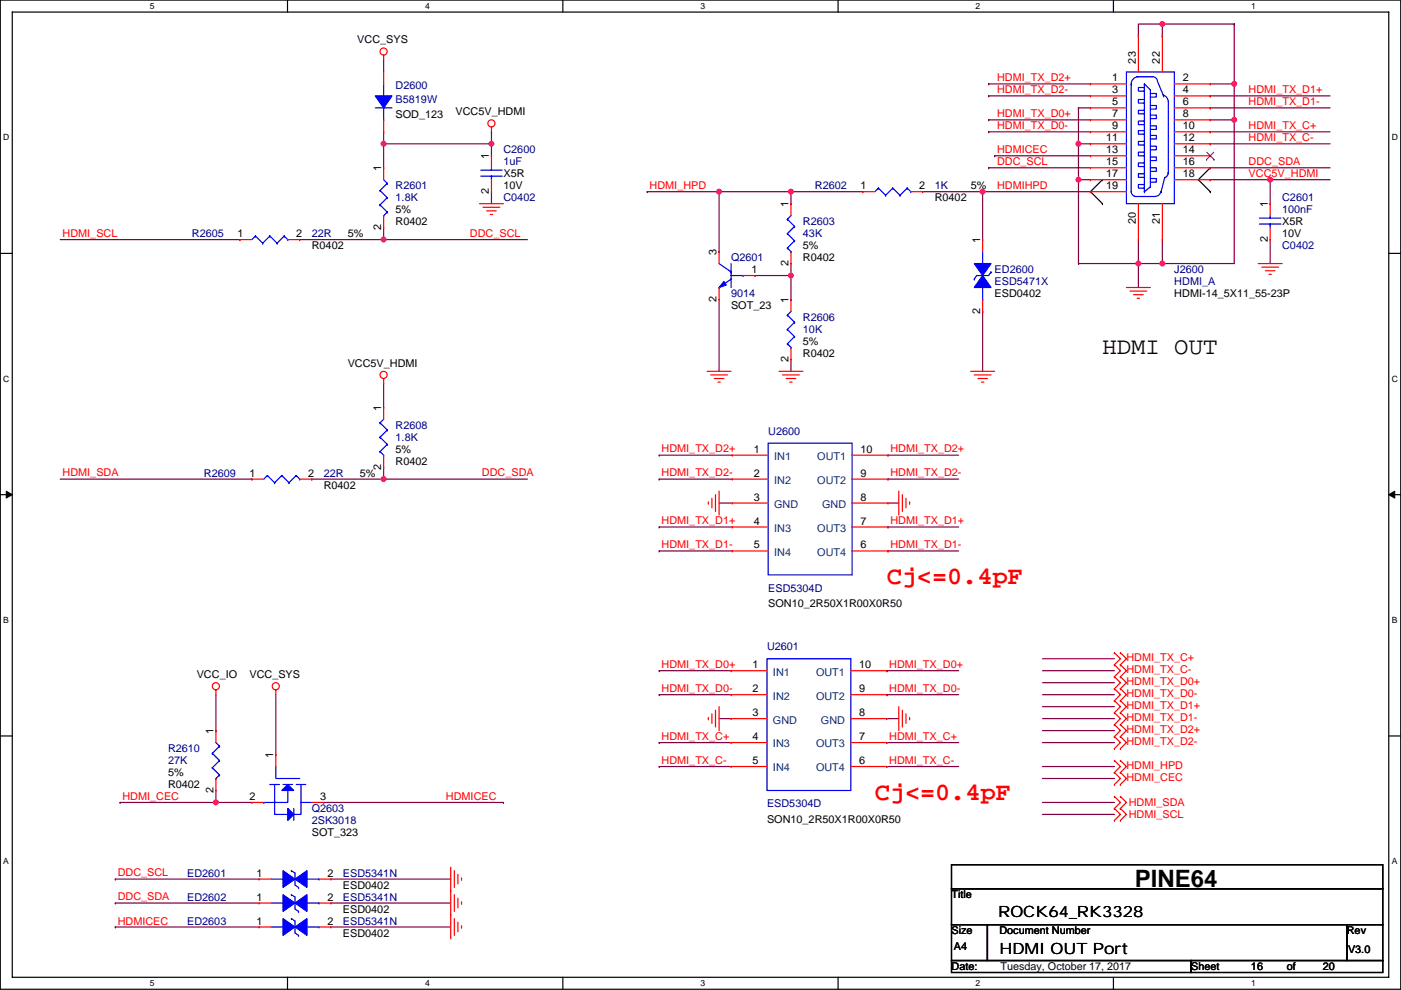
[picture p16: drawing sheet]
<svg xmlns="http://www.w3.org/2000/svg" width="297mm" height="210mm" viewBox="0 0 297 210" stroke-linecap="round" stroke-linejoin="round" font-family="sans-serif">
<defs><g id="words">
<g font-size="5.3" fill="#f00">
<text x="188" y="123.9">Cj&lt;=0.4pF</text>
<text x="185.5" y="169.6">Cj&lt;=0.4pF</text>
</g>
<g font-size="5.1">
<text x="233.7" y="75.2">HDMI OUT</text>
<text x="240.6" y="188.1">PINE64</text>
</g>
<g font-size="3.3">
<text x="211.6" y="194.4">ROCK64_RK3328</text>
<text x="211.9" y="202.3">HDMI OUT Port</text>
</g>
<g font-size="2.3">
<text x="75.8" y="9.2">VCC_SYS</text>
<text x="235.8" y="17.3">1</text>
<text x="240.8" y="13.5" transform="rotate(-90 240.8 13.5)">23</text>
<text x="245.9" y="13.5" transform="rotate(-90 245.9 13.5)">22</text>
<text x="250.8" y="17.3">2</text>
<text x="235.8" y="19.8">3</text>
<text x="235.8" y="22.4">5</text>
<text x="250.8" y="19.8">4</text>
<text x="250.8" y="22.4">6</text>
<text x="83.9" y="24.9">SOD_123</text>
<text x="96.6" y="24.4">VCC5V_HDMI</text>
<text x="234.5" y="30">11</text>
<text x="235.8" y="24.9">7</text>
<text x="235.8" y="27.4">9</text>
<text x="250.8" y="24.9">8</text>
<text x="250.8" y="27.4">10</text>
<text x="250.8" y="30">12</text>
<text x="103.7" y="33.8" transform="rotate(-90 103.7 33.8)">1</text>
<text x="234.5" y="32.5">13</text>
<text x="234.5" y="35.1">15</text>
<text x="250.8" y="32.5">14</text>
<text x="250.8" y="35.1">16</text>
<text x="80.8" y="36.3" transform="rotate(-90 80.8 36.3)">1</text>
<text x="103.7" y="41.2" transform="rotate(-90 103.7 41.2)">2</text>
<text x="106.7" y="37.6">X5R</text>
<text x="106.7" y="40.2">10V</text>
<text x="182.4" y="40.1">1</text>
<text x="194.9" y="40.1">2</text>
<text x="205.8" y="40.2">5%</text>
<text x="234.5" y="37.6">17</text>
<text x="234.5" y="40.1">19</text>
<text x="250.8" y="37.6">18</text>
<text x="83.9" y="47.8">R0402</text>
<text x="83.9" y="45.3">5%</text>
<text x="167.2" y="44" transform="rotate(-90 167.2 44)">1</text>
<text x="198.2" y="42.7">R0402</text>
<text x="240.8" y="47.6" transform="rotate(-90 240.8 47.6)">20</text>
<text x="245.9" y="47.6" transform="rotate(-90 245.9 47.6)">21</text>
<text x="268.8" y="44" transform="rotate(-90 268.8 44)">1</text>
<text x="271.8" y="47.8">X5R</text>
<text x="50.4" y="50.3">1</text>
<text x="62.8" y="50.3">2</text>
<text x="66.1" y="52.9">R0402</text>
<text x="73.7" y="50.3">5%</text>
<text x="80.8" y="48.8" transform="rotate(-90 80.8 48.8)">2</text>
<text x="170.2" y="52.9">5%</text>
<text x="207.8" y="51.6" transform="rotate(-90 207.8 51.6)">1</text>
<text x="268.8" y="51.4" transform="rotate(-90 268.8 51.4)">2</text>
<text x="271.8" y="50.3">10V</text>
<text x="151.9" y="54.1" transform="rotate(-90 151.9 54.1)">3</text>
<text x="159.3" y="57.9">1</text>
<text x="167.2" y="56.4" transform="rotate(-90 167.2 56.4)">2</text>
<text x="170.2" y="55.4">R0402</text>
<text x="151.9" y="64.1" transform="rotate(-90 151.9 64.1)">2</text>
<text x="155" y="65.6">SOT_23</text>
<text x="167.2" y="64.3" transform="rotate(-90 167.2 64.3)">1</text>
<text x="210.9" y="63">ESD0402</text>
<text x="249" y="63">HDMI-14_5X11_55-23P</text>
<text x="207.8" y="66.6" transform="rotate(-90 207.8 66.6)">2</text>
<text x="73.7" y="77.8">VCC5V_HDMI</text>
<text x="167.2" y="76.8" transform="rotate(-90 167.2 76.8)">2</text>
<text x="170.2" y="75.7">R0402</text>
<text x="170.2" y="73.2">5%</text>
<text x="80.8" y="87.1" transform="rotate(-90 80.8 87.1)">1</text>
<text x="52.9" y="101.1">1</text>
<text x="65.3" y="101.1">2</text>
<text x="76.3" y="101.1">5%</text>
<text x="80.8" y="99.6" transform="rotate(-90 80.8 99.6)">2</text>
<text x="83.9" y="98.6">R0402</text>
<text x="83.9" y="96.1">5%</text>
<text x="159.8" y="96">1</text>
<text x="159.8" y="101.1">2</text>
<text x="182.4" y="96">10</text>
<text x="182.4" y="101.1">9</text>
<text x="68.6" y="103.7">R0402</text>
<text x="159.8" y="106.2">3</text>
<text x="182.4" y="106.2">8</text>
<text x="159.8" y="111.3">4</text>
<text x="182.4" y="111.3">7</text>
<text x="159.8" y="116.3">5</text>
<text x="182.4" y="116.3">6</text>
<text x="162.9" y="128.8">SON10_2R50X1R00X0R50</text>
<text x="41.7" y="143.8">VCC_IO</text>
<text x="52.9" y="143.8">VCC_SYS</text>
<text x="159.6" y="141.7">1</text>
<text x="182.2" y="141.7">10</text>
<text x="159.6" y="146.8">2</text>
<text x="182.2" y="146.8">9</text>
<text x="45.3" y="155.7" transform="rotate(-90 45.3 155.7)">1</text>
<text x="159.6" y="151.9">3</text>
<text x="182.2" y="151.9">8</text>
<text x="58" y="160.8" transform="rotate(-90 58 160.8)">1</text>
<text x="159.6" y="157">4</text>
<text x="182.2" y="157">7</text>
<text x="35.6" y="167.2">R0402</text>
<text x="35.6" y="164.6">5%</text>
<text x="159.6" y="162.1">5</text>
<text x="182.2" y="162.1">6</text>
<text x="45.3" y="168.2" transform="rotate(-90 45.3 168.2)">2</text>
<text x="52.9" y="169.7">2</text>
<text x="67.9" y="169.7">3</text>
<text x="66.1" y="177.3">SOT_323</text>
<text x="162.6" y="174.5">SON10_2R50X1R00X0R50</text>
<text x="54.4" y="185.9">1</text>
<text x="69.4" y="185.9">2</text>
<text x="54.4" y="191">1</text>
<text x="69.4" y="191">2</text>
<text x="72.7" y="188.5">ESD0402</text>
<text x="201.7" y="190.5">Title</text>
<text x="54.4" y="196.1">1</text>
<text x="69.4" y="196.1">2</text>
<text x="72.7" y="193.6">ESD0402</text>
<text x="72.7" y="198.7">ESD0402</text>
<text x="201.7" y="198.2">Size</text>
<text x="202.2" y="201.5">A4</text>
<text x="211.9" y="198.2">Document Number</text>
<text x="285.6" y="198.2">Rev</text>
<text x="285.8" y="202.2">V3.0</text>
<text x="201.7" y="205.8">Date:</text>
<text x="212.2" y="205.8">Tuesday, October 17, 2017</text>
<text x="252.5" y="205.8">Sheet</text>
<text x="265.2" y="205.8">16</text>
<text x="272.9" y="205.8">of</text>
<text x="280.5" y="205.8">20</text>
</g>
<g font-size="2.3" fill="#f00">
<text x="211.4" y="17.2">HDMI_TX_D2+</text>
<text x="211.4" y="19.7">HDMI_TX_D2-</text>
<text x="264.7" y="19.7">HDMI_TX_D1+</text>
<text x="264.7" y="22.3">HDMI_TX_D1-</text>
<text x="211.4" y="24.8">HDMI_TX_D0+</text>
<text x="211.4" y="27.3">HDMI_TX_D0-</text>
<text x="264.7" y="29.9">HDMI_TX_C-</text>
<text x="264.7" y="27.3">HDMI_TX_C+</text>
<text x="211.4" y="32.5">HDMICEC</text>
<text x="211.4" y="35">DDC_SCL</text>
<text x="264.7" y="35">DDC_SDA</text>
<text x="137.7" y="40">HDMI_HPD</text>
<text x="211.4" y="40.2">HDMIHPD</text>
<text x="264.7" y="37.5">VCC5V_HDMI</text>
<text x="13.3" y="50.2">HDMI_SCL</text>
<text x="99.6" y="50.2">DDC_SCL</text>
<text x="140.3" y="95.9">HDMI_TX_D2+</text>
<text x="188.8" y="95.9">HDMI_TX_D2+</text>
<text x="13.3" y="101">HDMI_SDA</text>
<text x="102.2" y="101">DDC_SDA</text>
<text x="140.3" y="101">HDMI_TX_D2-</text>
<text x="188.8" y="101">HDMI_TX_D2-</text>
<text x="140.3" y="111.2">HDMI_TX_D1+</text>
<text x="188.8" y="111.2">HDMI_TX_D1+</text>
<text x="140.3" y="116.2">HDMI_TX_D1-</text>
<text x="188.8" y="116.2">HDMI_TX_D1-</text>
<text x="140.3" y="141.6">HDMI_TX_D0+</text>
<text x="188.5" y="141.6">HDMI_TX_D0+</text>
<text x="238.8" y="140.3">HDMI_TX_C+</text>
<text x="238.8" y="142.8">HDMI_TX_C-</text>
<text x="140.3" y="146.7">HDMI_TX_D0-</text>
<text x="188.5" y="146.7">HDMI_TX_D0-</text>
<text x="238.8" y="145.3">HDMI_TX_D0+</text>
<text x="238.8" y="147.9">HDMI_TX_D0-</text>
<text x="238.8" y="150.4">HDMI_TX_D1+</text>
<text x="238.8" y="153">HDMI_TX_D1-</text>
<text x="238.8" y="155.5">HDMI_TX_D2+</text>
<text x="140.3" y="156.9">HDMI_TX_C+</text>
<text x="140.3" y="162">HDMI_TX_C-</text>
<text x="188.5" y="162">HDMI_TX_C-</text>
<text x="188.5" y="156.9">HDMI_TX_C+</text>
<text x="238.8" y="158">HDMI_TX_D2-</text>
<text x="238.8" y="163.1">HDMI_HPD</text>
<text x="238.8" y="165.7">HDMI_CEC</text>
<text x="26" y="169.6">HDMI_CEC</text>
<text x="94.5" y="169.7">HDMICEC</text>
<text x="239.3" y="171">HDMI_SDA</text>
<text x="239.3" y="173.5">HDMI_SCL</text>
<text x="25" y="185.8">DDC_SCL</text>
<text x="25" y="190.9">DDC_SDA</text>
<text x="25" y="196.1">HDMICEC</text>
</g>
<g font-size="2.3" fill="#000080">
<text x="83.9" y="18.8">D2600</text>
<text x="83.9" y="21.9">B5819W</text>
<text x="106.7" y="32.6">C2600</text>
<text x="106.7" y="35.1">1uF</text>
<text x="83.9" y="40.2">R2601</text>
<text x="172.8" y="40.2">R2602</text>
<text x="198.2" y="40.2">1K</text>
<text x="83.9" y="42.7">1.8K</text>
<text x="106.7" y="42.7">C0402</text>
<text x="170.2" y="47.8">R2603</text>
<text x="271.8" y="42.7">C2601</text>
<text x="271.8" y="45.3">100nF</text>
<text x="40.7" y="50.3">R2605</text>
<text x="66.1" y="50.3">22R</text>
<text x="170.2" y="50.3">43K</text>
<text x="271.8" y="52.9">C0402</text>
<text x="155" y="55.4">Q2601</text>
<text x="210.9" y="58">ED2600</text>
<text x="249" y="58">J2600</text>
<text x="155" y="63">9014</text>
<text x="210.9" y="60.5">ESD5471X</text>
<text x="249" y="60.5">HDMI_A</text>
<text x="170.2" y="68.1">R2606</text>
<text x="170.2" y="70.7">10K</text>
<text x="83.9" y="91">R2608</text>
<text x="83.9" y="93.5">1.8K</text>
<text x="162.9" y="92.2">U2600</text>
<text x="43.2" y="101.1">R2609</text>
<text x="68.6" y="101.1">22R</text>
<text x="162.9" y="125.5">ESD5304D</text>
<text x="162.6" y="138">U2601</text>
<text x="35.6" y="159.6">R2610</text>
<text x="35.6" y="162.1">27K</text>
<text x="66.1" y="172.3">Q2603</text>
<text x="162.6" y="171.2">ESD5304D</text>
<text x="66.1" y="174.8">2SK3018</text>
<text x="39.7" y="186">ED2601</text>
<text x="72.7" y="186">ESD5341N</text>
<text x="39.7" y="191.1">ED2602</text>
<text x="72.7" y="191.1">ESD5341N</text>
<text x="39.7" y="196.1">ED2603</text>
<text x="72.7" y="196.1">ESD5341N</text>
</g>
<g font-size="2.3" fill="#004080">
<text x="164.1" y="97.6">IN1</text>
<text x="173.3" y="97.6">OUT1</text>
<text x="164.1" y="102.7">IN2</text>
<text x="164.1" y="107.7">GND</text>
<text x="173.3" y="102.7">OUT2</text>
<text x="174.3" y="107.7">GND</text>
<text x="164.1" y="112.8">IN3</text>
<text x="173.3" y="112.8">OUT3</text>
<text x="164.1" y="117.9">IN4</text>
<text x="173.3" y="117.9">OUT4</text>
<text x="163.9" y="143.3">IN1</text>
<text x="173" y="143.3">OUT1</text>
<text x="163.9" y="148.4">IN2</text>
<text x="173" y="148.4">OUT2</text>
<text x="163.9" y="153.5">GND</text>
<text x="174.1" y="153.5">GND</text>
<text x="163.9" y="158.5">IN3</text>
<text x="173" y="158.5">OUT3</text>
<text x="163.9" y="163.6">IN4</text>
<text x="173" y="163.6">OUT4</text>
</g>
<g font-size="1.8">
<text x="31.8" y="1.9">5</text>
<text x="90.1" y="1.9">4</text>
<text x="148.5" y="1.9">3</text>
<text x="206.9" y="1.9">2</text>
<text x="265.2" y="1.9">1</text>
<text x=".7" y="29.8">D</text>
<text x="295.1" y="29.8">D</text>
<text x=".7" y="81">C</text>
<text x="295.1" y="81">C</text>
<text x=".7" y="132.1">B</text>
<text x="295.1" y="132.1">B</text>
<text x=".7" y="183.3">A</text>
<text x="295.1" y="183.3">A</text>
<text x="31.8" y="209.2">5</text>
<text x="90.1" y="209.2">4</text>
<text x="148.5" y="209.2">3</text>
<text x="206.9" y="209.2">2</text>
<text x="265.2" y="209.2">1</text>
</g>
</g></defs>
<path d="M.1 0h296.9v209.8h-296.9zM2.6 2.6h291.8v204.7h-291.8z" fill="none" stroke="#000" stroke-width=".25"/>
<g fill="#fff">
<path d="M31.8 .3h1v2h-1z"/>
<path d="M31.8 207.5h1v2.1h-1z"/>
</g>
<path d="M61 0v2.6M61 207.3v2.5" fill="none" stroke="#000" stroke-width=".25"/>
<g fill="#fff">
<path d="M90.1 .3h1v2h-1z"/>
<path d="M90.1 207.5h1v2.1h-1z"/>
</g>
<path d="M119.3 0v2.6M119.3 207.3v2.5" fill="none" stroke="#000" stroke-width=".25"/>
<g fill="#fff">
<path d="M148.5 .3h1v2h-1z"/>
<path d="M148.5 207.5h1v2.1h-1z"/>
</g>
<path d="M177.7 0v2.6M177.7 207.3v2.5" fill="none" stroke="#000" stroke-width=".25"/>
<g fill="#fff">
<path d="M206.9 .3h1v2h-1z"/>
<path d="M206.9 207.5h1v2.1h-1z"/>
</g>
<path d="M236.1 0v2.6M236.1 207.3v2.5" fill="none" stroke="#000" stroke-width=".25"/>
<g fill="#fff">
<path d="M265.2 .3h1v2h-1z"/>
<path d="M265.2 207.5h1v2.1h-1z"/>
<path d="M.7 28.2h1.3v2h-1.3z"/>
<path d="M295.1 28.2h1.3v2h-1.3z"/>
<path d="M.7 79.3h1.3v2.1h-1.3z"/>
<path d="M295.1 79.3h1.3v2.1h-1.3z"/>
</g>
<path d="M.1 53.7h2.5M294.4 53.7h2.6" fill="none" stroke="#000" stroke-width=".25"/>
<g fill="#fff">
<path d="M.7 130.5h1.2v2h-1.2z"/>
<path d="M295.1 130.5h1.2v2h-1.2z"/>
</g>
<path d="M.1 104.9h2.5M294.4 104.9h2.6" fill="none" stroke="#000" stroke-width=".25"/>
<path d="M1.3 104.2l1.3 .7-1.3 .7zM294.4 104.9l1.3-.7v1.4z" fill="#000" stroke="#000" stroke-width=".21"/>
<g fill="#fff">
<path d="M.7 181.7h1.2v2h-1.2z"/>
<path d="M295.1 181.7h1.2v2h-1.2z"/>
</g>
<g fill="none" stroke="#000" stroke-width=".25">
<path d="M233.7 38.1h.1M233.7 38.1l-2.5 2.6 2.5 2.5M256.6 35.6h.1M256.6 35.6l-2.5 2.5 2.5 2.6M233.7 43.2h.1M256.6 40.7h.1M.1 156.1h2.5M294.4 156.1h2.6M201.7 183.4h91.5v5.1h-91.5zM201.7 188.5h91.5v7.6h-91.5zM201.7 196.1h7.7v7.6h-7.7zM209.4 196.1h76.2v7.6h-76.2z"/>
<path d="M285.6 196.1h7.6v7.6h-7.6zM201.7 203.7h50.8v2.6h-50.8zM252.5 203.7h40.7v2.6h-40.7z"/>
</g>
<g fill="none" stroke="#800040" stroke-width=".25">
<path d="M81.3 12.7v2.6M209.6 17.8h.1M209.6 17.8h21.6M241.4 7.6v-2.5h5v2.5M246.4 5.1h15.3M246.4 7.6h.1M256.6 17.8h5.1M261.7 17.8v7.6M261.7 5.1h.1M261.7 5.1v12.7M81.3 30.5h.1M81.3 30.5v5.1"/>
<path d="M81.3 30.5h22.9M81.3 28v2.5M104.2 28h.1M104.2 30.5v2.5M104.2 28v2.5M209.6 25.4h.1M209.6 20.3h.1M209.6 28h.1M209.6 35.6h.1M209.6 25.4h21.6M209.6 20.3h21.6M209.6 35.6h21.6"/>
<path d="M209.6 28h21.6M210.9 33h.1M210.9 33h20.3M228.7 22.9h.1M228.7 38.1h2.5M228.7 22.9h2.5M228.7 30.5h2.5M228.7 30.5v7.6M228.7 22.9v7.6M228.7 38.1v17.8M256.6 30.5h.1M256.6 35.6h.1"/>
<path d="M256.6 20.3h.1M256.6 28h.1M256.6 38.1h.1M256.6 22.9h.1M256.6 25.4h5.1M256.6 30.5h25.4M256.6 20.3h25.4M256.6 35.6h25.4M256.6 28h25.4M256.6 38.1h12.7M256.6 22.9h25.4M261.7 25.4h.1"/>
<path d="M261.7 25.4v30.5h-15.3M269.3 38.1h12.7M269.3 38.1v5.1M12.8 50.8h38.1M50.9 50.8h.1M63.6 50.8h48.2M81.3 50.8h.1M81.3 48.3v2.5M104.2 40.7v2.5M137.2 40.7h30.5M137.2 40.7h.1M152.5 40.7v12.7"/>
<path d="M160.1 58.4h.1M160.1 58.4h7.6M167.7 55.9v2.5M167.7 58.4v5.1M167.7 40.7v2.5M167.7 40.7h.1M167.7 40.7h15.2M195.6 40.7h12.7M208.3 40.7h.1M208.3 40.7v10.1M208.3 40.7h22.9M228.7 55.9h.1"/>
<path d="M228.7 55.9h12.7M241.4 55.9v5.1M241.4 55.9h5M241.4 55.9h.1M241.4 50.8v5.1M246.4 55.9h.1M246.4 50.8v5.1M269.3 50.8v5.1M152.5 63.5v15.3M167.7 76.2v2.6M208.3 66.1h.1M208.3 66.1v12.7"/>
<path d="M81.3 81.3v5.1M81.3 99.1v2.5M139.8 96.5h.1M139.8 96.5h15.5M188.3 96.5h.1M188.3 96.5h15M12.8 101.6h40.6M53.4 101.6h.1M66.1 101.6h.1M66.1 101.6h45.7M81.3 101.6h.1M139.8 101.6h.1"/>
<path d="M139.8 111.8h.1M139.8 116.9h.1M139.8 101.6h15.5M139.8 111.8h15.5M139.8 116.9h15.5M152.5 106.7h2.8M188.3 101.6h.1M188.3 116.9h.1M188.3 111.8h.1M188.3 106.7h2.3M188.3 101.6h15M188.3 111.8h15"/>
<path d="M188.3 116.9h15M221 139.7h15.3M45.8 147.3v7.7M58.5 147.3v12.7M139.8 157.5h.1M139.8 147.3h.1M139.8 142.3h.1M139.8 157.5h15.2M139.8 147.3h15.2M139.8 142.3h15.2M152.5 152.4h2.5M188 157.5h.1"/>
<path d="M188 152.4h2.6M188 142.3h.1M188 147.3h.1M188 157.5h15.3M188 147.3h15.3M188 142.3h15.3M221 152.4h15.3M221 149.9h15.3M221 142.3h15.3M221 144.8h15.3M221 157.5h15.3M221 147.3h15.3"/>
<path d="M221 155h15.3M25.5 170.2h.1M25.5 170.2h20.3M45.8 167.7v2.5M45.8 170.2h7.6M68.6 170.2h38.1M106.7 170.2h.1M139.8 162.6h.1M139.8 162.6h15.2M188 162.6h.1M188 162.6h15.3M221 162.6h15.3"/>
<path d="M221 165.1h15.3M221 170.2h15.3M221 172.7h15.3M24.4 186.5h.1M24.4 191.5h.1M24.4 196.6h.1M24.4 186.5h30.5M24.4 191.5h30.5M24.4 196.6h30.5M70.2 186.5h25.4M70.2 191.5h25.4M70.2 196.6h25.4"/>
</g>
<g fill="#f0f" stroke="#f0f" stroke-width=".25">
<circle cx="228.6" cy="38.1" r=".5"/>
<circle cx="261.7" cy="25.4" r=".5"/>
<circle cx="228.6" cy="30.5" r=".5"/>
<circle cx="269.3" cy="38.1" r=".5"/>
<circle cx="246.4" cy="55.9" r=".5"/>
<circle cx="241.3" cy="55.9" r=".5"/>
<circle cx="261.7" cy="17.8" r=".5"/>
<circle cx="246.4" cy="5.1" r=".5"/>
<circle cx="167.7" cy="58.4" r=".5"/>
<circle cx="167.7" cy="40.6" r=".5"/>
<circle cx="152.4" cy="40.6" r=".5"/>
<circle cx="208.3" cy="40.6" r=".5"/>
<circle cx="81.3" cy="30.5" r=".5"/>
<circle cx="104.2" cy="30.5" r=".5"/>
<circle cx="81.3" cy="50.8" r=".5"/>
<circle cx="81.3" cy="101.6" r=".5"/>
<circle cx="45.8" cy="170.2" r=".5"/>
</g>
<g fill="none" stroke="#f00" stroke-width=".25">
<path d="M81.3 11.7v1M81.3 15.3v2.5M231.2 17.8h.1M231.2 17.8h7.6M241.4 7.6h.1M241.4 7.6v7.7M246.4 7.6h.1M246.4 7.6v7.7M249 17.8h7.6M256.6 17.8h.1M81.3 35.6h.1M81.3 28h.1"/>
<path d="M81.3 25.4v2.6M81.3 35.6v2.5M104.2 26.9v1.1M104.2 33h.1M104.2 33v2.6M104.2 38.1v2.6M231.2 20.3h.1M231.2 22.9h.1M231.2 25.4h.1M231.2 28h.1M231.2 30.5h.1M231.2 33h.1"/>
<path d="M231.2 35.6h.1M231.2 38.1h.1M231.2 20.3h7.6M231.2 22.9h7.6M231.2 25.4h7.6M231.2 28h7.6M231.2 30.5h7.6M231.2 33h7.6M231.2 35.6h7.6M231.2 38.1h7.6M249 20.3h7.6M249 22.9h7.6"/>
<path d="M249 25.4h7.6M249 28h7.6M249 30.5h7.6M249 33h7.6M249 35.6h7.6M249 38.1h7.6M256.6 20.3h.1M256.6 22.9h.1M256.6 25.4h.1M256.6 28h.1M256.6 30.5h.1M256.6 33h.1"/>
<path d="M256.6 35.6h.1M256.6 38.1h.1M50.9 50.8h.1M50.9 50.8h2.5M61 50.8h2.6M63.6 50.8h.1M81.3 48.3h.1M81.3 45.7v2.6M101.7 43.2h5M102.4 44h3.6M103.2 44.7h2M103.9 45.5h.6"/>
<path d="M104.2 40.7h.1M152.5 53.4h.1M152.5 53.4v2.5M157.5 58.4h2.6M160.1 58.4h.1M167.7 43.2h.1M167.7 55.9h.1M167.7 43.2v2.5M167.7 53.4v2.5M182.9 40.7h.1M182.9 40.7h2.6M193.1 40.7h2.5"/>
<path d="M195.6 40.7h.1M208.3 50.8h.1M208.3 50.8v2.6M231.2 40.7h.1M231.2 40.7h7.6M241.4 50.8h.1M241.4 43.2v7.6M246.4 50.8h.1M246.4 43.2v7.6M266.8 55.9h5M267.5 56.7h3.6M268.3 57.4h2"/>
<path d="M269 58.2h.6M269.3 43.2h.1M269.3 50.8h.1M269.3 43.2v2.5M269.3 48.3v2.5M149.9 78.8h5.1M150.7 79.5h3.5M152.5 63.5h.1M152.5 61v2.5M165.2 78.8h5M165.9 79.5h3.6M167.7 63.5h.1"/>
<path d="M167.7 76.2h.1M167.7 63.5v2.6M167.7 73.7v2.5M205.8 78.8h5.1M206.6 79.5h3.5M208.3 66.1h.1M208.3 63.5v2.6M238.8 61h5.1M239.6 61.7h3.5M240.3 62.5h2.1M241.1 63.3h.5M81.3 80.3v1"/>
<path d="M81.3 86.4h.1M81.3 99.1h.1M81.3 86.4v2.5M81.3 96.5v2.6M151.4 80.3h2.1M152.2 81h.5M155.3 96.5h.1M155.3 96.5h7.6M166.7 80.3h2M167.4 81h.6M180.7 96.5h7.6M188.3 96.5h.1"/>
<path d="M207.3 80.3h2.1M208.1 81h.5M53.4 101.6h.1M53.4 101.6h2.5M63.6 101.6h2.5M66.1 101.6h.1M150.2 106.4v.6M150.9 105.7v2M151.7 104.9v3.6M152.5 104.2v5M155.3 101.6h.1M155.3 111.8h.1"/>
<path d="M155.3 116.9h.1M155.3 106.7h.1M155.3 101.6h7.6M155.3 111.8h7.6M155.3 116.9h7.6M155.3 106.7h7.6M180.7 101.6h7.6M180.7 111.8h7.6M180.7 116.9h7.6M180.7 106.7h7.6M188.3 101.6h.1M188.3 111.8h.1"/>
<path d="M188.3 116.9h.1M188.3 106.7h.1M190.6 104.2v5M191.3 104.9v3.6M192.1 105.7v2M192.8 106.4v.6M236.3 138.5h.1M236.3 138.5l1.2 1.2-1.2 1.3M237.5 138.5h.1M237.5 138.5l1.3 1.2-1.3 1.3M45.8 146.3v1M45.8 155h.1"/>
<path d="M45.8 155v2.5M58.5 146.3v1M150.2 152.2v.5M150.9 151.4v2M151.7 150.6v3.6M152.5 149.9v5.1M155 142.3h.1M155 147.3h.1M155 157.5h.1M155 152.4h.1M155 142.3h7.6M155 147.3h7.6"/>
<path d="M155 157.5h7.6M155 152.4h7.6M180.4 142.3h7.6M180.4 147.3h7.6M180.4 157.5h7.6M180.4 152.4h7.6M188 142.3h.1M188 147.3h.1M188 157.5h.1M188 152.4h.1M190.6 149.9v5.1M191.3 150.6v3.6"/>
<path d="M192.1 151.4v2M192.8 152.2v.5M236.3 141h.1M236.3 143.5h.1M236.3 146.1h.1M236.3 148.6h.1M236.3 151.2h.1M236.3 153.7h.1M236.3 156.2h.1M236.3 158.8h.1M236.3 141l1.2 1.3-1.2 1.2M236.3 143.5l1.2 1.3-1.2 1.3"/>
<path d="M236.3 146.1l1.2 1.2-1.2 1.3M236.3 148.6l1.2 1.3-1.2 1.3M236.3 151.2l1.2 1.2-1.2 1.3M236.3 153.7l1.2 1.3-1.2 1.2M236.3 156.2l1.2 1.3-1.2 1.3M237.5 141h.1M237.5 143.5h.1M237.5 146.1h.1M237.5 148.6h.1M237.5 151.2h.1M237.5 153.7h.1M237.5 156.2h.1"/>
<path d="M237.5 158.8h.1M237.5 141l1.3 1.3-1.3 1.2M237.5 143.5l1.3 1.3-1.3 1.3M237.5 146.1l1.3 1.2-1.3 1.3M237.5 148.6l1.3 1.3-1.3 1.3M237.5 151.2l1.3 1.2-1.3 1.3M237.5 153.7l1.3 1.3-1.3 1.2M237.5 156.2l1.3 1.3-1.3 1.3M45.8 167.7h.1M45.8 165.1v2.6M53.4 170.2h.1M53.4 170.2h2.5"/>
<path d="M58.5 160h.1M58.5 160v2.6M66.1 170.2h2.5M68.6 170.2h.1M155 162.6h.1M155 162.6h7.6M180.4 162.6h7.6M188 162.6h.1M236.3 163.9h.1M236.3 161.3h.1M236.3 166.4h.1M236.3 171.5h.1"/>
<path d="M236.3 168.9h.1M236.3 174h.1M236.3 161.3l1.2 1.3-1.2 1.3M236.3 163.9l1.2 1.2-1.2 1.3M236.3 168.9l1.2 1.3-1.2 1.3M236.3 171.5l1.2 1.2-1.2 1.3M237.5 163.9h.1M237.5 161.3h.1M237.5 166.4h.1M237.5 171.5h.1M237.5 168.9h.1M237.5 174h.1"/>
<path d="M237.5 161.3l1.3 1.3-1.3 1.3M237.5 163.9l1.3 1.2-1.3 1.3M237.5 168.9l1.3 1.3-1.3 1.3M237.5 171.5l1.3 1.2-1.3 1.3M54.9 191.5h.1M54.9 186.5h.1M54.9 196.6h.1M54.9 191.5h2.6M54.9 186.5h2.6M54.9 196.6h2.6M67.6 191.5h2.6M67.6 186.5h2.6"/>
<path d="M67.6 196.6h2.6M70.2 191.5h.1M70.2 186.5h.1M70.2 196.6h.1M95.6 183.9v15.3M96.3 184.7v3.5M96.3 189.8v3.5M96.3 194.8v3.6M97.1 185.4v2.1M97.1 190.5v2.1M97.1 195.6v2M97.9 186.2v.5"/>
<path d="M97.9 191.3v.5M97.9 196.4v.5"/>
<circle cx="81.3" cy="10.9" r=".76"/>
<circle cx="104.2" cy="26.2" r=".76"/>
<circle cx="81.3" cy="79.5" r=".76"/>
<circle cx="45.8" cy="145.5" r=".76"/>
<circle cx="58.5" cy="145.5" r=".76"/>
</g>
<g fill="none" stroke="#00f" stroke-width=".25">
<path d="M81.3 17.8v2.5M238.8 15.3h10.2v27.9h-10.2zM239.8 17.8v22.8a.98 .98 0 0 0 .8 1M241.1 16.3h3.3a1.01 1.01 0 0 1 1 1l1.3 3M241.3 16.3a1.51 1.51 0 0 0-1.4 1.7M242.6 17.8v22.9M242.6 17.8l1.3 1.3v20.5l-1.3 1.1M242.6 17.8h.1M242.6 18.6h-1.2v.7h1.2M243.9 19.8h1.3v.8h-1.3M79.6 22.9h3.5M81.3 25.4h.1"/>
<path d="M81.3 38.1l.8 .8M81.3 22.9v2.5M82.1 38.9h.1M82.1 38.9l-1.5 1.5M101.9 37.4h4.6M101.9 36.1h4.6M104.2 35.6v.5M104.2 37.4h.1M104.2 37.4v.7M186.2 39.9h.1M186.2 39.9l-.7 .8M186.2 39.9l1.6 1.5"/>
<path d="M189.3 39.9h.1M189.3 39.9l-1.5 1.5M189.3 39.9l1.5 1.5M192.3 39.9h.1M192.3 39.9l-1.5 1.5M192.3 39.9l.8 .8M242.6 21.1h-1.2v.8h1.2M242.6 23.4h-1.2v.8h1.2M242.6 25.7h-1.2v.7h1.2M242.6 27.7h-1.2v.8h1.2M242.6 30h-1.2v.8h1.2M242.6 32.3h-1.2v.7h1.2"/>
<path d="M242.6 34.6h-1.2v.7h1.2M242.6 36.9h-1.2v.7h1.2M242.6 39.1h-1.2v.8h1.2M243.9 22.4h1.3v.7h-1.3M243.9 24.4h1.3v.8h-1.3M243.9 26.7h1.3v.8h-1.3M243.9 28.7h1.3v.8h-1.3M243.9 31h1.3v.8h-1.3M243.9 33.3h1.3v.8h-1.3M243.9 35.6h1.3v.7h-1.3M243.9 37.9h1.3v.7h-1.3M246.7 20.2a1.53 1.53 0 0 1 1 1.4"/>
<path d="M246.7 20.3h.1M246.9 37.6l-.7 3.1M247.7 36.6a1.26 1.26 0 0 1-.8 1.1M247.7 21.6v15.3M54.2 50.1h.1M54.2 50.1l-.8 .7M54.2 50.1l1.5 1.5M55.7 51.6h.1M57.2 50.1h.1M57.2 50.1l-1.5 1.5M57.2 50.1l1.5 1.5M58.7 51.6h.1"/>
<path d="M60.3 50.1h.1M60.3 50.1l-1.6 1.5M60.3 50.1l.7 .7M61 50.8h.1M80.6 40.4h.1M80.6 43.5h.1M80.6 40.4l1.5 1.5M80.6 43.5l1.5 1.5M81.3 45.7h.1M82.1 41.9h.1M82.1 45h.1M82.1 41.9l-1.5 1.6"/>
<path d="M82.1 45l-.8 .7M152.5 55.9l2.5 1.8M155 57.7h.1M155 55.9v5.1M155 59.2l-2.5 1.8M155 58.4h2.5M157.5 58.4h.1M166.9 46.5h.1M166.9 49.6h.1M166.9 52.6h.1M166.9 46.5l1.6 1.5M166.9 49.6l1.6 1.5"/>
<path d="M166.9 52.6l.8 .8M167.7 53.4h.1M167.7 45.7l-.8 .8M168.5 48h.1M168.5 51.1h.1M168.5 48l-1.6 1.6M168.5 51.1l-1.6 1.5M187.8 41.4h.1M190.8 41.4h.1M193.1 40.7h.1M206.6 59.2h.1M208.3 53.4v2.5"/>
<path d="M210.1 57.7l-.5 .7h-2.5l-.5 .8M210.1 57.7h.1M240.6 41.7h4.3M242.6 40.7h.1M246.1 40.6a1.25 1.25 0 0 1-1.2 1.1M246.2 40.7h.1M267 47.5h4.6M267 46.2h4.6M269.3 45.7v.5M269.3 47.5h.1M269.3 47.5v.8M152.5 61h.1"/>
<path d="M166.9 66.8h.1M166.9 69.9h.1M166.9 72.9h.1M166.9 66.8l1.6 1.5M166.9 69.9l1.6 1.5M166.9 72.9l.8 .8M167.7 73.7h.1M167.7 66.1l-.8 .7M168.5 68.3h.1M168.5 71.4h.1M168.5 68.3l-1.6 1.6M168.5 71.4l-1.6 1.5"/>
<path d="M208.3 63.5h.1M208.3 61v2.5M80.6 89.7h.1M80.6 92.7h.1M80.6 95.8h.1M80.6 89.7l1.5 1.5M80.6 92.7l1.5 1.6M80.6 95.8l.7 .7M81.3 96.5h.1M81.3 88.9l-.7 .8M82.1 91.2h.1M82.1 94.3h.1"/>
<path d="M82.1 91.2l-1.5 1.5M82.1 94.3l-1.5 1.5M162.9 94h17.8v27.9h-17.8zM56.7 100.9h.1M56.7 100.9l-.8 .7M56.7 100.9l1.5 1.5M58.2 102.4h.1M59.8 100.9h.1M59.8 100.9l-1.6 1.5M59.8 100.9l1.5 1.5M61.3 102.4h.1M62.8 100.9h.1"/>
<path d="M62.8 100.9l-1.5 1.5M62.8 100.9l.8 .7M63.6 101.6h.1M162.6 139.7h17.8v28h-17.8zM45 159.8h.1M45 159.8l1.5 1.5M45.8 157.5l.7 .8M46.5 158.3h.1M46.5 158.3l-1.5 1.5M45 162.8h.1M45 162.8l1.5 1.6M45.8 165.1h.1"/>
<path d="M46.5 161.3h.1M46.5 164.4h.1M46.5 161.3l-1.5 1.5M46.5 164.4l-.7 .7M55.9 170.2h.1M57.2 166.4h2M58.2 166.4v6.3h2.8M58.5 162.6v2.5h5.1M60 166.4h2M61 167.7v2.5h-5.1M62.3 171.5v2.5M62.8 166.4h2"/>
<path d="M63.8 166.4v6.3h-1.5M63.8 170.2h2.3M57.5 191.5h2.5M57.5 186.5h2.5M57.5 196.6h2.5M61.8 189.8l.7 .5v2.5l.8 .5M61.8 189.8h.1M61.8 184.7l.7 .5v2.5l.8 .5M61.8 184.7h.1M61.8 194.8l.7 .5v2.6l.8 .5M61.8 194.8h.1M63.3 193.3h.1"/>
<path d="M63.3 188.2h.1M63.3 198.4h.1M65.1 191.5h2.5M65.1 186.5h2.5M65.1 196.6h2.5M67.6 191.5h.1M67.6 186.5h.1M67.6 196.6h.1"/>
</g>
<g fill="#00f" stroke="#00f" stroke-width=".25">
<path d="M60 189.8l2.5 1.7-2.5 1.8z" fill-rule="evenodd"/>
<path d="M62.5 191.5l2.6-1.7v3.5z" fill-rule="evenodd"/>
<path d="M60 184.7l2.5 1.8-2.5 1.7z" fill-rule="evenodd"/>
<path d="M62.5 186.5l2.6-1.8v3.5z" fill-rule="evenodd"/>
<path d="M206.6 55.9h3.5l-1.8 2.5z" fill-rule="evenodd"/>
<path d="M208.3 58.4l1.8 2.6h-3.5z" fill-rule="evenodd"/>
<path d="M153.5 59.7l.5 .8-1.5 .5z" fill-rule="evenodd"/>
<path d="M60 194.8l2.5 1.8-2.5 1.8z" fill-rule="evenodd"/>
<path d="M62.5 196.6l2.6-1.8v3.6z" fill-rule="evenodd"/>
<path d="M79.6 20.3h3.5l-1.8 2.6z" fill-rule="evenodd"/>
<path d="M61 166.4l1.3 1.3h-2.5z" fill-rule="evenodd"/>
<path d="M61 171.5l1.3 1.2-1.3 1.3z" fill-rule="evenodd"/>
</g>
<path d="M255.8 33.8h.1M255.8 32.3l1.6 1.5M257.4 32.3l-1.6 1.5M257.4 33.8h.1" fill="none" stroke="#804000" stroke-width=".21"/>
<use href="#words"/>
</svg>
